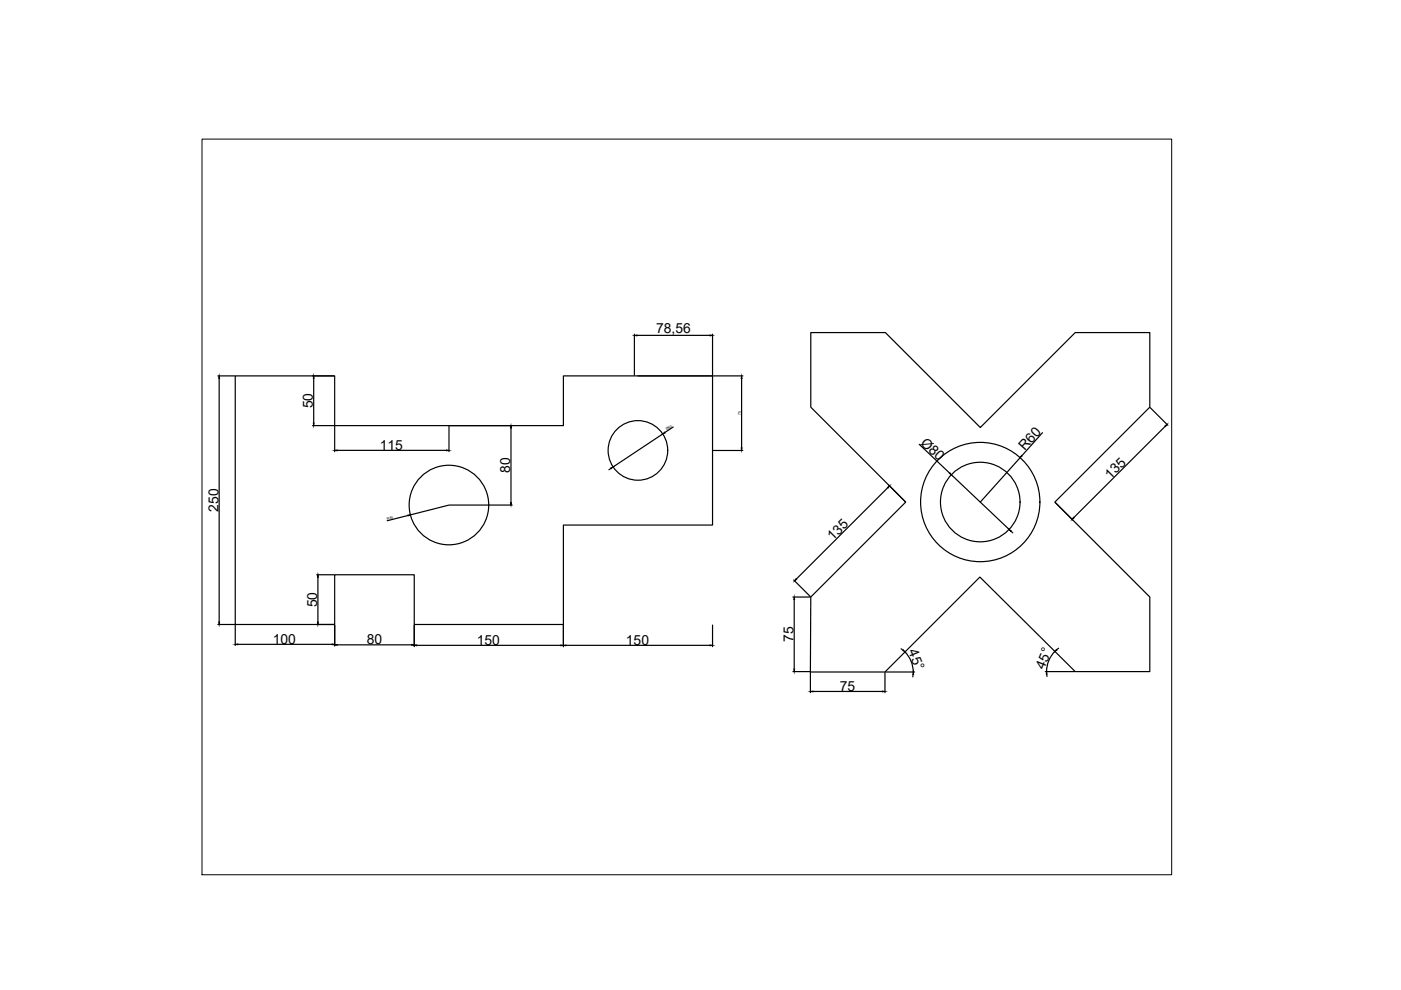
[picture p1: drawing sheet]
<svg xmlns="http://www.w3.org/2000/svg" width="297mm" height="210mm" viewBox="0 0 297 210" stroke-linecap="round" stroke-linejoin="round" font-family="sans-serif">
<defs><g id="words">
<g font-size="2.9">
<text x="139.1" y="70.6">78,56</text>
<text x="66.3" y="86.6" transform="rotate(-90 66.3 86.6)">50</text>
<text x="80.5" y="95.3">115</text>
<text x="195" y="94.1" transform="rotate(43 195 94.1)">Ø80</text>
<text x="217.3" y="95.6" transform="rotate(-48 217.3 95.6)">R60</text>
<text x="108.2" y="100.3" transform="rotate(-90 108.2 100.3)">80</text>
<text x="235.4" y="101.7" transform="rotate(-45 235.4 101.7)">135</text>
<text x="46.3" y="108.5" transform="rotate(-90 46.3 108.5)">250</text>
<text x="176.6" y="114.8" transform="rotate(-45 176.6 114.8)">135</text>
<text x="67.2" y="128.8" transform="rotate(-90 67.2 128.8)">50</text>
<text x="57.9" y="136.4">100</text>
<text x="77.8" y="136.6">80</text>
<text x="101.1" y="136.7">150</text>
<text x="132.7" y="136.7">150</text>
<text x="168.2" y="136.1" transform="rotate(-90 168.2 136.1)">75</text>
<text x="192.5" y="138.1" transform="rotate(68 192.5 138.1)">45°</text>
<text x="221.4" y="142" transform="rotate(-68 221.4 142)">45°</text>
<text x="178.1" y="146.4">75</text>
</g>
<g font-size=".7">
<text x="157.1" y="88" transform="rotate(-90 157.1 88)">75</text>
<text x="141.4" y="91.2" transform="rotate(-33 141.4 91.2)">Ø60</text>
<text x="82.1" y="110.3" transform="rotate(-14 82.1 110.3)">R40</text>
</g>
</g></defs>
<!-- layer: 0 -->
<g fill="none" stroke="#000" stroke-width=".25">
<path d="M46.2 79.7h3.5M49.9 79.7h21.1v10.5h48.5v-10.5h31.6v31.6h-31.6v21.1h-31.7v-10.5h-16.8v10.5h-21.1zM66.3 79.7h4.5M134.5 70.9v8.7M135 71.1h15.5M135.3 79.7h15.8M151.1 70.9v8.7M151.2 79.7h6.3M171.9 70.5h15.8l20.1 20.1 20.2-20.1h15.8v15.8l-20.1 20.2 20.1 20.1v15.8h-15.8l-20.2-20-20.2 20.1h-15.8l.1-15.9 20.1-20.1-20.1-20.2zM46.5 80.2v51.7M66.3 90.2h4.5M66.5 80.2v9.5"/>
<path d="M71 90.4v5.4M71.5 95.5h23.2M95.2 90.4v5.4M95.3 90.2h13.3M108.3 90.8v15.8M129.5 99.3l-.4 .3M140.5 92l-10.5 7M142.7 90.5l-1.7 1.2M151.2 95.5h6.3M157.2 80.2v14.8M194.9 94.2l6.4 6.1M216.3 97l-8.5 9.5"/>
<path d="M221 91.7l-4.4 5M243.9 86.4l3.7 3.8M247.1 90.4l-19.4 19.3M86.5 109.3l-4.4 1.1M95.2 107.1l-8.2 2.1M95.3 107.1h13.3M188.2 103.4l-19.4 19.4M188.4 102.8l3.5 3.6M201.7 100.7l12.3 11.6M214.3 112.6l.4 .4M223.7 106.6l3.8 3.7M46.2 132.4h3.5"/>
<path d="M49.9 132.5v4.4M50.4 136.6h20M67.1 132.4h3.7M67.1 121.9h3.7M67.4 122.4v9.5M71 132.5v4.5M71.5 136.7h15.8M87.8 132.5v4.6M88.3 136.8h30.6M119.5 132.5v4.6M120 136.8h30.5M151.1 132.5v4.6"/>
<path d="M168.1 126.6h3.7M168.3 123l3.5 3.5M168.4 127.1v14.8M191.1 137.6l.4 .3M191.9 138.2l.8 1.1 .6 1.2 .3 2M223.7 138.1l-1.2 1.7-.5 1.2-.1 1.4M224.5 137.4l-.5 .4M168.1 142.4h3.7M171.8 142.6v4.3M172.3 146.6h14.8M187.6 142.6v4.3M187.8 142.5h6.1"/>
<path d="M193.6 143l-.1 .5M221.6 142.4h6.2M221.9 142.9l.1 .5"/>
<circle cx="135.3" cy="95.5" r="6.3"/>
<circle cx="95.2" cy="107.1" r="8.4"/>
<circle cx="207.8" cy="106.4" r="12.6"/>
<circle cx="207.8" cy="106.4" r="8.4"/>
</g>
<g fill="#000" stroke="#000" stroke-width=".21">
<path d="M134.5 71.1l.5-.1v.2zM150.5 71l.6 .1-.6 .1zM46.5 79.7l.1 .5h-.2zM66.5 79.7l.1 .5h-.2zM66.4 89.7h.2l-.1 .5zM71 95.5l.5-.1v.2zM94.7 95.4l.5 .1-.5 .1zM108.3 90.2l.1 .6h-.2zM129.5 99.2l.5-.2-.4 .4zM140.5 92l.4-.4 .1 .2zM157.1 95h.2l-.1 .5zM157.2 79.7l.1 .5h-.2z"/>
<path d="M216.6 96.6l.1 .1-.4 .3zM247 90.3l.4-.3-.3 .4zM86.5 109.2h.5l-.5 .2zM108.2 106.6h.2l-.1 .5zM188.2 103.3l.4-.3-.3 .5zM201.4 100.2l.3 .5-.4-.3zM214 112.3l.4 .3-.1 .1zM227.6 109.7l.1 .1-.4 .3zM46.4 131.9h.2l-.1 .5zM49.9 136.6l.5-.1v.2zM67.4 121.9l.1 .5h-.2zM67.3 131.9h.2l-.1 .5z"/>
<path d="M70.4 136.5l.6 .1-.6 .1zM71 136.7l.5-.1v.2zM87.3 136.6l.5 .1-.5 .1zM87.8 136.8l.5-.1v.2zM118.9 136.7l.6 .1-.6 .1zM119.5 136.8l.5-.1v.2zM150.5 136.7l.6 .1-.6 .1zM168.4 126.6l.1 .5h-.2zM168.8 122.7l.1 .1-.4 .4zM191.5 137.8l.4 .4-.5-.3zM224 137.7l.1 .1-.4 .3zM168.3 141.9h.2l-.1 .5z"/>
<path d="M171.8 146.6l.5-.1v.2zM187.1 146.5l.5 .1-.5 .1zM193.6 142.5l.1 .5h-.2zM221.9 142.4l.1 .5h-.2z"/>
</g>
<path d="M42.8 29.5h205.6v156h-205.6z" fill="none" stroke="#000" stroke-width=".21"/>
<use href="#words"/>
</svg>
